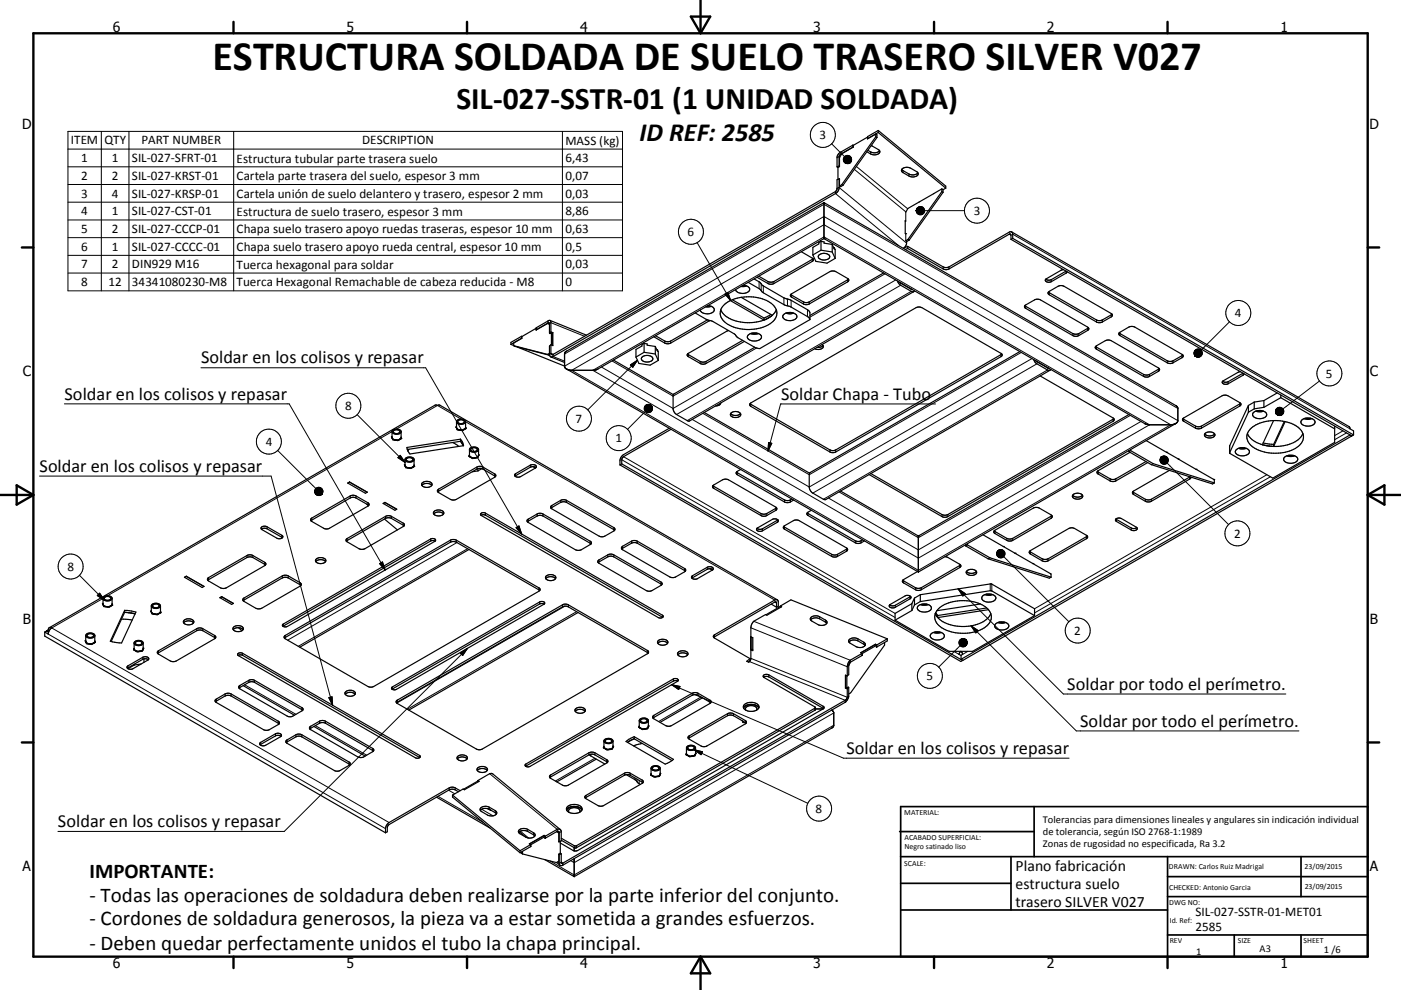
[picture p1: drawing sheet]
<svg xmlns="http://www.w3.org/2000/svg" width="420mm" height="297mm" viewBox="0 0 420 297" stroke-linecap="round" stroke-linejoin="round" font-family="sans-serif">
<defs><g id="words">
<text font-size="12.6" x="63.8" y="20.9">ESTRUCTURA SOLDADA DE SUELO TRASERO SILVER V027</text>
<text font-size="9.4" x="136.8" y="32.7">SIL-027-SSTR-01 (1 UNIDAD SOLDADA)</text>
<text font-size="7.9" x="191.7" y="42.2">ID REF: 2585</text>
<g font-size="6.3">
<text x="26.8" y="263.3">IMPORTANTE:</text>
<text x="26.8" y="270.5">- Todas las operaciones de soldadura deben realizarse por la parte inferior del conjunto.</text>
<text x="26.8" y="277.6">- Cordones de soldadura generosos, la pieza va a estar sometida a grandes esfuerzos.</text>
<text x="26.8" y="284.9">- Deben quedar perfectamente unidos el tubo la chapa principal.</text>
</g>
<g font-size="5.5">
<text x="60.3" y="109.1">Soldar en los colisos y repasar</text>
<text x="19.3" y="119.9">Soldar en los colisos y repasar</text>
<text x="234.2" y="119.9">Soldar Chapa - Tubo</text>
<text x="11.9" y="141.6">Soldar en los colisos y repasar</text>
<text x="320" y="206.9">Soldar por todo el perímetro.</text>
<text x="323.8" y="218">Soldar por todo el perímetro.</text>
<text x="253.7" y="226.1">Soldar en los colisos y repasar</text>
<text x="17.4" y="248.2">Soldar en los colisos y repasar</text>
</g>
<g font-size="4.7">
<text x="304.5" y="261.2">Plano fabricación</text>
<text x="304.5" y="266.6">estructura suelo</text>
<text x="304.5" y="272">trasero SILVER V027</text>
</g>
<g font-size="4.2">
<text x="33.9" y="9.6">6</text>
<text x="103.9" y="9.6">5</text>
<text x="173.9" y="9.6">4</text>
<text x="243.8" y="9.6">3</text>
<text x="313.9" y="9.6">2</text>
<text x="383.9" y="9.6">1</text>
<text x="6.7" y="38.7">D</text>
<text x="410.5" y="38.7">D</text>
<text x="6.9" y="112.9">C</text>
<text x="410.7" y="112.9">C</text>
<text x="6.9" y="187.1">B</text>
<text x="410.7" y="187.1">B</text>
<text x="6.8" y="261.4">A</text>
<text x="410.7" y="261.4">A</text>
<text x="33.9" y="290.4">6</text>
<text x="103.9" y="290.4">5</text>
<text x="173.9" y="290.4">4</text>
<text x="243.8" y="290.4">3</text>
<text x="313.9" y="290.4">2</text>
<text x="383.9" y="290.4">1</text>
</g>
<g font-size="3.9">
<text x="245.7" y="41.7">3</text>
<text x="21.3" y="43.3">ITEM</text>
<text x="31.3" y="43.3">QTY</text>
<text x="42.4" y="43.3">PART NUMBER</text>
<text x="108.6" y="43.3">DESCRIPTION</text>
<text x="169.5" y="43.4">MASS (kg)</text>
<text x="24.4" y="48.7">1</text>
<text x="33.5" y="48.7">1</text>
<text x="39.5" y="48.7">SIL-027-SFRT-01</text>
<text x="71" y="48.8">Estructura tubular parte trasera suelo</text>
<text x="169.5" y="48.7">6,43</text>
<text x="24.4" y="54">2</text>
<text x="24.4" y="59.3">3</text>
<text x="33.5" y="54">2</text>
<text x="33.5" y="59.3">4</text>
<text x="39.5" y="54">SIL-027-KRST-01</text>
<text x="39.5" y="59.3">SIL-027-KRSP-01</text>
<text x="71" y="54">Cartela parte trasera del suelo, espesor 3 mm</text>
<text x="71" y="59.4">Cartela unión de suelo delantero y trasero, espesor 2 mm</text>
<text x="169.5" y="54">0,07</text>
<text x="169.5" y="59.3">0,03</text>
<text x="24.4" y="64.6">4</text>
<text x="33.5" y="64.6">1</text>
<text x="39.5" y="64.6">SIL-027-CST-01</text>
<text x="71" y="64.7">Estructura de suelo trasero, espesor 3 mm</text>
<text x="169.5" y="64.6">8,86</text>
<text x="291.9" y="64.4">3</text>
<text x="24.4" y="69.9">5</text>
<text x="33.5" y="69.9">2</text>
<text x="39.5" y="69.9">SIL-027-CCCP-01</text>
<text x="71" y="70">Chapa suelo trasero apoyo ruedas traseras, espesor 10 mm</text>
<text x="169.5" y="69.9">0,63</text>
<text x="206.2" y="70.8">6</text>
<text x="24.4" y="75.3">6</text>
<text x="33.5" y="75.2">1</text>
<text x="39.5" y="75.3">SIL-027-CCCC-01</text>
<text x="71" y="75.4">Chapa suelo trasero apoyo rueda central, espesor 10 mm</text>
<text x="169.5" y="75.3">0,5</text>
<text x="24.4" y="80.5">7</text>
<text x="33.5" y="80.5">2</text>
<text x="39.5" y="80.5">DIN929 M16</text>
<text x="71" y="80.6">Tuerca hexagonal para soldar</text>
<text x="169.5" y="80.5">0,03</text>
<text x="24.4" y="85.9">8</text>
<text x="32.5" y="85.9">12</text>
<text x="39.5" y="85.9">34341080230-M8</text>
<text x="71" y="85.9">Tuerca Hexagonal Remachable de cabeza reducida - M8</text>
<text x="169.5" y="85.9">0</text>
<text x="370.2" y="95.2">4</text>
<text x="397.5" y="113.3">5</text>
<text x="103.5" y="123">8</text>
<text x="172.6" y="126.8">7</text>
<text x="79.7" y="133.8">4</text>
<text x="184.5" y="132.7">1</text>
<text x="370" y="161.3">2</text>
<text x="20.2" y="171.2">8</text>
<text x="322.1" y="190.4">2</text>
<text x="277.8" y="204">5</text>
<text x="244.5" y="243.8">8</text>
<text x="358.4" y="274.9">SIL-027-SSTR-01-MET01</text>
<text x="358.4" y="279.4">2585</text>
</g>
<g font-size="3.1">
<text x="312.7" y="246.8">Tolerancias para dimensiones lineales y angulares sin indicación individual</text>
<text x="312.7" y="250.4">de tolerancia, según ISO 2768-1:1989</text>
<text x="312.7" y="254">Zonas de rugosidad no especificada, Ra 3.2</text>
<text x="358.6" y="286.5">1</text>
<text x="377.6" y="285.6">A3</text>
<text x="396.9" y="285.9">1 /6</text>
</g>
<g font-size="2.4">
<text x="271.1" y="244.4">MATERIAL:</text>
<text x="271.2" y="252">ACABADO SUPERFICIAL:</text>
<text x="271.2" y="254.7">Negro satinado liso</text>
<text x="271.1" y="259.7">SCALE:</text>
<text x="350.4" y="260.8">DRAWN: Carlos Ruiz Madrigal</text>
<text x="391.1" y="260.6">23/09/2015</text>
<text x="350.5" y="267">CHECKED: Antonio Garcia</text>
<text x="391.2" y="266.7">23/09/2015</text>
<text x="350.5" y="271.4">DWG NO:</text>
<text x="350.7" y="276.9">Id. Ref:</text>
<text x="350.7" y="282.8">REV</text>
<text x="371.1" y="282.9">SIZE</text>
<text x="390.8" y="283">SHEET</text>
</g>
</g></defs>
<g fill="none" stroke="#000" stroke-width=".3">
<path d="M20.4 39.4h166.2v47.9h-166.2zM30.4 39.4v47.9M38.7 39.4v47.9M70.1 39.4v47.9M168.6 39.4v47.9M20.4 44.7h166.2M20.4 50h166.2M20.4 55.4h166.2M249.3 43.1l3.9 3.9M250.5 58.1l18.9 15.6M251.6 56.2l20.2 16.7M251.7 47.2l-.1-.2-.6 .3"/>
<path d="M252.2 46.2l.1 .1M256.1 50.8l15.5 12.8M256.7 49.9l15.4 12.7M261 45.6v.6M270.7 51.2v.6M272.5 52.2v.6M20.4 60.7h166.2M20.4 66h166.2M20.4 71.3h166.2M20.4 76.6h166.2M209 72.8l10 17.3M243.5 77.8v.6"/>
<path d="M271.6 63.7l-.1 2.6M271.6 70.2v2l.2 .2M277.2 63.2h12M302.6 70.3l.5 .3M303.6 70.3l101.1 58.4M20.4 81.9h166.2M164.3 96.9l.4 .2M164.7 97.2l.5-.4 10.1 4.1M212.6 96.1v.2M217.4 88.2l.8-.5 .8 2.4zM227.6 84.5v2.1M228.2 85.2v2"/>
<path d="M228.8 85.8v2M230.2 84.5v.6M232 84.5v.6M235 89.4v2M236.1 89.7v2M237.2 90.1v2M237.3 88.6v.6M240.9 90.6v.6M242.1 92.9v2.1M242.6 90.6v.6M254.1 84v.6M265.4 82.1l-22.6 13.1"/>
<path d="M268.5 84l-66.7 38.5-21.5-12.4M270 85.6l-67.2 38.8M270.1 84.9l-.1 .1M273.2 87.4l-67.2 38.8M273.3 86.7l-.1 .1M282.8 80.1v.6M284.5 80.1v.6M307.5 91.9v.6M314.6 87.8v.6M315.2 83.9v.6M319.6 81.3v.6M326.1 98.5v.6"/>
<path d="M328.7 96v.6M330.5 96v.6M333.2 94.5v.6M368.6 96.6l-8.5 8.4M60.3 110.3h67.3l28.8 49.9M165.2 106l.7 .3M165.6 100v3.6M165.8 107l3.5 1.3M169.3 109.9l77.7-45 106.1 61.3M169.3 106.2l77.7-44.9 106.1 61.2M171.4 111.1l75.6-43.7 104 60-75.7 43.7zM177.7 111.1l69.3-40 97.6 56.3-69.3 40z"/>
<path d="M189 109.5l2.1-1.4-1.4 2.1zM191.1 108.1l-14.9 14.9M199.3 102.3v.6M201.1 102.3v.6M206.4 106.4v.6M209.9 108.4v.6M211.7 108.4v.6M226.8 104.4l-25 14.5-18.3-10.6M300.1 106.4v.6M306.2 105.7l-63.6 36.7-31.9-18.4M309.4 107.6l-66.8 38.5-35.1-20.3M310.9 109.2l-67.2 38.7"/>
<path d="M310.9 108.5h.1M314 111l-67.1 38.8M314.2 110.3l-.2 .1M321.6 100.1v.6M323.4 100.1v.6M328.7 104.1v.7M335.8 100.1v.6M342.9 112.3v.6M344.6 112.3v.6M347.3 110.8v.6M349.9 108.2v.6M351.7 108.2v.6"/>
<path d="M354.4 106.7v.6M368.2 114.5v.6M372.7 112v.6M395.6 114.3l-11 8.4M19.3 121.2h67.4l28.8 49.8M83.2 135.1l11.5 11.4M107.1 124.4l14.3 14.3M117.5 129.5l-85.2 49.2M119.3 137.3l.7-.7 1.4 2.1zM138.2 125.7l-7.1-4.1-12.2 7.1M139.6 126.5l92.7 53.5M159 139.6v.6"/>
<path d="M186.4 137.9l82 47.4M186.9 137l81.5 47M193.5 123.4l-5.4 5.4M225.1 121.3v.6M230.4 132.7l1 .3-1.2 2.3zM248.8 135v.6M250.6 135v.6M280.5 121.2h-46.5l-3.8 14.1M333.7 125.8v.6M338.9 124.6l-63.6 36.7-23.7-13.7M342.1 126.4l-66.8 38.6-26.9-15.6M349.9 138.9l18.4 18.5"/>
<path d="M354.9 125.8v.6M358.4 127.8v.7M360.2 127.8v.7M368.7 133.7v2.1M371.7 121.2v.6M402.6 129.3l-2.5 1.4M403.7 129.9l-3.6 2M11.8 142.8h69.5l18.4 68.8M80.1 158v.7M93.5 155.4v.6M105 148.8v.6M106.7 148.8v.6"/>
<path d="M110.3 150.8v.6M115.6 154.9v.6M117.4 154.9v.6M120.9 157v.6M131.5 146.7v.7M143 140.1v.6M144.8 140.1v.6M145.6 154v.6M148.3 142.2v.6M154.6 142.1v.6M154.7 158.3l.9-.5 .8 2.4zM158.4 155.7v.6"/>
<path d="M161 154.2v.6M162.8 154.2v.6M165.4 151.6v.7M168.1 150.1v.6M169.9 150.1v.6M184 158.3v.6M214 145.9v.6M221 141.8v.6M228.1 154.1v.6M228.6 158.6v.6M229.9 154.1v.6M232.6 152.5v.6"/>
<path d="M233 156.1v.6M235.2 150v.6M235.2 158.1v.7M237 150v.6M242.3 154.1v.6M282.4 154.4v.6M284.2 154.4v.6M298.3 159.5v.6M315.1 154.9v.6M329.3 141.6v.6M332.8 143.6v.7M334.5 143.6v.7"/>
<path d="M334.7 155.8v.6M339.1 158.4v.6M339.9 147.7v.6M343.4 149.8v.6M345.2 149.8v.6M356.6 143.1v.6M379.8 142.4l-69.6 40.2M380.9 143l-70.7 40.9M23.8 172.6l7.5 7.5M29.9 178l1.4 2.1-2.1-1.4zM30.9 179.5l-15.4 8.9 101.1 58.4M62.5 173.3v.6"/>
<path d="M73.2 179.4v.6M74 166.7v.6M75.8 166.7v.6M79.4 168.7v.6M84.5 160.6v.6M84.6 172.8v.6M86.4 172.8v.6M89.9 174.8v.6M104.1 161.5v.7M113.8 169.1l.9-.5 .8 2.4zM129.1 161.7v.6M135 162.1v.6"/>
<path d="M136.8 162.1v.6M137 162.8l-50.8 29.3M140.2 164.6l-50.8 29.3M161.6 176.4v.6M176.9 162.4v.6M179.6 168v.6M182.2 166.5v.6M184 166.5v.6M186.7 163.9v.6M189.3 162.4v.6M191.1 162.4v.6M198.2 174.6v.6"/>
<path d="M205.2 170.5v.7M207.6 172.7v.6M212 170.2v.6M249.3 166.3v.6M251.1 166.3v.6M253.8 164.8v.6M256.4 162.2v.6M258.2 162.2v.6M270.9 174.3v.6M272.8 179.1v.6M274.4 176.3v.6M276.2 176.3v.6"/>
<path d="M287.2 176.7l31.6 31.5h66.7M287.2 176.7l2.2 1.4-.7 .7zM287.7 169.7v.6M296.9 175.2v2M297.4 175.2v2.1M300.9 167l19.6 19.5M301.9 161.5v.6M303.6 161.5v.6M308.9 165.6v.6M312.5 167.6v.7M314.2 167.6v.7M325.7 161v.6"/>
<path d="M14.5 190.2l101.1 58.4M38.4 199.8v.6M42.8 197.2v.6M47.5 195.2v.6M59 188.6v.6M60.8 188.6v.6M64.3 190.6v.6M72.7 196v.6M84.9 187.2v.6M85.5 190.6v.6M138 195.9l2.1-1.4-1.4 2.2zM140.1 194.5l-54.9 54.9h-67.8"/>
<path d="M161.8 180.6v.6M168.6 181.5v.6M169.3 181.9l-50.3 29M170.4 181.5v.6M172.9 183.5l-50.8 29.3M194.1 195.1v.6M198.6 184.6v.6M214.2 190.4v.6M224.7 198.5l28.7 11.6M225.1 197.5l28.9 11.7M225.1 188.3l28.9 11.7 .5-.3M226 186.4l28.9 11.7"/>
<path d="M232.3 180.6l.5 .3M245.7 185v.6M247.5 186v.6M257.2 191.6v.7M259 192.7v.6M268.4 181.6v.6M285.9 195.4l1.6 .9M287.8 193.7l-6.4 6.4M290.2 195.4l-1.6 .9M291.1 187.8l31.6 31.5h66.7M291.1 187.8l2.2 1.4-.7 .7zM64.8 209.7v.6"/>
<path d="M67.5 208.2v.6M69.3 208.2v.6M71.9 205.6v.7M73.3 205.4l15.4 8.9M74.6 204.1v.6M76.3 204.1v.6M83.4 216.4v.6M90.5 212.3v.6M93.1 217.9v.6M94.5 217.7l15.4 8.9M95.8 216.4v.6M97.6 216.4v.6"/>
<path d="M98.6 209.3l1-.2 .1 2.5zM117.6 206.1v.6M119.1 210v.7M196 214.6v.6M201.4 205.4l51.5 22.1h67.6M201.4 205.4l2.5 .6-.4 .9zM201.9 203.7v.6M207.5 208v.6M209.3 208v.6M210.2 209.1l-12.7 7.4M212.8 210v.7M218.1 214.1v.6"/>
<path d="M219.9 214.1v.6M223.4 216.2v.6M230.5 202.5v.6M244.3 212.5v.6M246.8 211.9v.6M250 217.6l-77.9 44.9-7.2-4.2M250 213.9l-77.9 44.9-1-.6M253.6 202.6v3.6M78.2 222.7v.6M82.6 220.1v.7M86.1 222v.6M88.7 220.4v.7"/>
<path d="M90.5 220.4v.7M104.6 228.6v.6M111.7 224.5v.6M125.8 226.6v.6M131.3 238.9l13.5 7.8M134.5 237.1l1.9 1.1M134.7 236.4v.6M136.5 236.4v.6M146.8 232.1l20.2 16.7M157.7 229.2v.6M165.1 232.5v.6M175.7 238.6v.6"/>
<path d="M176.6 225.8v.7M177.1 226.3v.5M178.4 227.5l-11.9 6.8M178.4 225.8v.7M181.9 227.9v.6M182 228.6v.2M187.2 232v.6M189 232v.6M190.4 233.4v.5M191 233.8v.7M191.6 234.1v1.1M192.5 234v.6"/>
<path d="M206.7 220.8v.6M208.1 224.9l34.1 16.1M208.1 224.9l2.5 .6-.4 .9zM144.4 242.8l3.4 2M146.7 242.2v.6M148.5 243.2v.6M156 249.4l2.5 2M158.2 248.8v.6M160 249.8v.7M167.2 258.6l.5 .4M167.2 249.4l.5 .4 .6-.3M168.3 258.6l.4 .4"/>
<path d="M172.1 253.7v.6M172.9 253.7v.6"/>
<circle cx="246.7" cy="40.5" r="3.8"/>
<circle cx="207.2" cy="69.5" r="3.8"/>
<circle cx="292.9" cy="63.2" r="3.7"/>
<circle cx="371.3" cy="93.9" r="3.7"/>
<circle cx="398.6" cy="112" r="3.7"/>
<circle cx="80.6" cy="132.5" r="3.8"/>
<circle cx="104.4" cy="121.7" r="3.8"/>
<circle cx="173.6" cy="125.6" r="3.7"/>
<circle cx="185.5" cy="131.4" r="3.8"/>
<circle cx="21.2" cy="170" r="3.7"/>
<circle cx="371" cy="160" r="3.8"/>
<circle cx="323.1" cy="189.2" r="3.7"/>
<circle cx="278.8" cy="202.8" r="3.8"/>
<circle cx="245.6" cy="242.6" r="3.8"/>
</g>
<g fill="none" stroke="#000" stroke-width=".36">
<path d="M263.3 39.1l-3.2 1.9v.6M263.3 39.8l-3.2 1.8M263.3 39.1v.7M263.3 39.1l20.2 16.7v.6M263.3 39.8l20.2 16.6M250.5 57.5v.6M250.5 57.5l-84.7 48.8M250.5 58.1l-84.7 48.9M251 50l.2 .3M251.6 56.2l-.6 .3M251.6 53.7l-.1 3.1-.4 .8-.6 .5M251.6 53.7l-.6 .2v2.7l-.5 .9"/>
<path d="M251.6 53.7l.1 .1M251.6 49.8l.1 .1M251.6 49.8l-.6 .2M251.6 53.7l.1 2.1M252.2 46.2l-.5 .3-.1 .5v2.8M252.2 45.6a2.03 2.03 0 0 0-1.2 1.7v2.7M252.2 45.6v.6M252.4 46.1l-.7 1.2v2.7l-.5 .2v3.6M252.4 55.4l.3 .2M252.4 55.4l-.7 .4M252.7 55.6l-.7 .4-.3-.2M255.7 43.5l.1 .7"/>
<path d="M255.7 43.5l.1 .1M255.7 43.5l-3.5 2.1M255.8 43.6v.5l-3.6 2.1M260.1 41.2l-4.3 2.4M260.1 41.2h.1M260.1 41.6h.1M260.2 45.1l.8 .5a2.24 2.24 0 0 0 2.7-.4M261.2 43.7l2.1 1.2a.77 .77 0 0 1 .5 .8 .77 .77 0 0 1-.8 .6l-1.5 .1-1.6-.9M262.6 40.2l-2.5 1.5v-.5M262.6 41l.3 .3M262.6 41l-10.2 14.4M262.6 40.2l.3 .2v.9"/>
<path d="M262.6 40.2v.8M262.9 41.3l-10.2 14.3M270.4 50.8l2.1 1.4a2.22 2.22 0 0 0 2.7-.4M270.5 50.7a2.38 2.38 0 0 1 2.5-.2l1.8 1a.84 .84 0 0 1 .4 1.1 .84 .84 0 0 1-1 .4l-1.5-.1-2-1.1-.4-.6zM280 58.1l-7.8 4.4-.6 1.2M282.4 57.5l.3 .2M282.4 57.5l-10.2 14.3M282.4 56.7l.3 .2v.8M282.4 56.7v.8M282.4 56.7l-2.5 1.4M282.7 57.7l-10.1 14.3M283.5 56.4l-.8 .5"/>
<path d="M240.2 75.5l3.3 1.9a.53 .53 0 0 1 .4 .5 .53 .53 0 0 1-.4 .5l-11.7 6.8h-1.3l-3.5-2M243.7 76.5l.9 1.9 3.4 .5 2.4-1.4M243.8 77.6l-12.2 7-1.4-.1-2.7-1.6M245.6 76.5a2.15 2.15 0 0 1 3.2 .5 1.98 1.98 0 0 1-3.5 0zM246.1 72.4l1 .2v.4l2.4 .3M246.1 72.4l-.6 .4v.4l-1.8 1v2.3M246.1 72.4v2.7M246.1 75.1l3.4 .5M246.1 75.1l-2.4 1.4M247 60.8v10.8M247 60.8l105.5 60.9 .6 .8v3.7l-.6 .9M247 71.6l96.1 55.5 1.5 .3h6.4l1.5-.3"/>
<path d="M247 60.8l-77.3 44.7-.4 .7v3.7a1.76 1.76 0 0 0 2.1 1.2h6.3l1.5-.4 67.8-39.1M249.5 73.3l.6 1.4v-.4M249.5 73.3v2.3M249.5 75.6l.9 1.9M250.1 74.3v.2M250.1 74.3l.3 .6v2.6M271.5 70.1h.1M271.5 66.3l-.1 .2M271.6 66.3l-.2-.1 .2 4M272.1 74.6l-.7 .2M272.1 73.9v.7M272.1 73.9l-1.1 .5"/>
<path d="M272.2 71.8l.4 .2M272.2 71.8l-.6 .4M272.6 72l-.8 .4a2.11 2.11 0 0 1-1 2.1M303.1 71.8v-1.4l-.4-.2-18.2 10.5-.9 .2-.8-.2-10.7-6.1M303.1 71.8l102.2 59 .5-.3M303.3 69.6l101.2 58.4 .2 .7 1.1 .6v1.2M303.3 69.6l.3 .4v1.5M303.3 69.6h-.7l-18.7 10.7-1.1-.2-10.7-6.2M303.6 71.5l-.5 .3M303.6 71.5l102.2 59M160.7 98.5l-4.2 2.5M160.7 98.5h.1"/>
<path d="M160.8 98.9v.1M164.3 96.3l-3.5 2v.6M164.3 96.9l.4 .1v2.9M164.3 96.3l.6-.2 .3 .5v3M164.3 96.9l-3.5 2M164.3 96.3v.6M164.7 99.9l.3 .1M164.7 97.4l-.5-.4-3.5 2v-.5M164.9 96.1l10.9 4.5M165.2 99.6l.6 .2M165.2 99.6l-.5 .3M165.3 99.8l-.4 .2"/>
<path d="M165.3 99.8l.3 .2M165.3 99.8v3.7M165.8 99.8l-.3 .2M165.8 99.8v3.9l-.6-.3M208.4 93.9l3.5 2 1.9 .6 6.4 3.7 1.1 1.1 4.9 2.8 1.6 .5 15-8.7M212.1 96l-11.2 6.4h-1.4l-2.9-1.7M212.2 91.7l1 .2M212.7 91.8l-.8 .1M212.8 96.1l-11.9 6.9h-1.4l-3.5-2M213.2 91.9l-1.6 .2M213.2 91.9a1.05 1.05 0 0 1 1 1.1 1.05 1.05 0 0 1-1.1 1 2.52 2.52 0 0 1-3.2-1M216.1 92.9a7.7 7.7 0 0 0 6.6 3.8 13.6 13.6 0 0 0 7.2-1"/>
<path d="M216.9 91.6a12.3 12.3 0 0 1 14.7-.2 3.4 3.4 0 0 1-.7 5.7 12.4 12.4 0 0 1-13.9-.8 3.2 3.2 0 0 1-.1-4.7zM218.4 99.2l-12.3 7M219 90.2l10.1 5.8M219.6 89.9l9.5 5.5M222.2 89.2l9.3 5.4-1.3 .9M222.8 85.6l1 .2M223.4 85.7l-.9 .1M223.8 85.8a1.05 1.05 0 0 1 1 1.1 1.05 1.05 0 0 1-1.1 1 2.51 2.51 0 0 1-3.2-1M223.8 85.8l-1.6 .2M224.3 84.7l3.5 2 1 1.1 6.5 3.7 1.9 .6 5.1 3 .5 .8M226.1 83.7l1.7 1 .8 1 6.4 3.7 2.2 .7 5.1 3 .5 .8v2M226.9 99.9l-1.5 .1"/>
<path d="M229.1 95.4v.6M231.1 94.3l-2 1.1M232.7 92.9a5.7 5.7 0 0 1-3.6 3.1M234.9 94.4a2.81 2.81 0 0 1 4 .3 1.84 1.84 0 0 1-2.6 1.5 1.29 1.29 0 0 1-1.4-1.8zM235.6 94l1 .2 1.4-.2M237.2 88.2l12-6.9 1.4 .2 3.5 2a.54 .54 0 0 1 .4 .6 .54 .54 0 0 1-.4 .5l-11.9 6.7h-1.2l-3.7-2.1-.3-.4zM237.5 93.8h-1.5M254.4 83.7l-12.2 7-1.3-.1-3.8-2.3M264.9 81.9l-22.1 12.7M269.1 84.3l.9 1.3 3.4 1.9h.5l.3-.2M269.7 84.7l3.8 2.2M274 87.5l-67.4 38.8-3.8-1.9-.7-.8-.3-.8 .1-4.4"/>
<path d="M307.3 91.7l14.8 8.5 1.3-.1 2.9-1.8M307.3 91.6l3-1.7h1.4l14.4 8.2a.53 .53 0 0 1 .3 .5 .53 .53 0 0 1-.3 .5l-3.1 1.7-1.4-.1-14.3-8.3-.2-.4zM314.3 87.7l2.9-1.8 1.4-.2 14.6 8.4a.54 .54 0 0 1 .3 .5 .54 .54 0 0 1-.3 .5l-2.9 1.6h-1.4l-14.3-8.3-.4-.3zM314.3 87.6l14.6 8.5h1.4l3.1-1.8M318.8 80.9l-.7 .2-4.4 2.5a.61 .61 0 0 0-.2 .9 .61 .61 0 0 0 .8 .2l.9-.2 4.5-2.6 .2-.4M319.6 81.3l-4.4 2.6-.7 .2-1-.3M335.5 99.9l2.9-1.8 .9-.2 .7 .1 14.4 8.3a.54 .54 0 0 1 .3 .5 .54 .54 0 0 1-.3 .5l-2.7 1.5a1.8 1.8 0 0 1-1.8 0l-14.1-8.1-.3-.2zM335.5 99.9l14.6 8.4h1.4l3.1-1.8M153.2 103.3l.8 .4M154 103.7l10.2 2.6M154 103.7l10.5 2.8M154 102.9v.8"/>
<path d="M155.1 104.1l14.2 5.7M156.4 100.9v.6M156.4 100.9l.1 .1M156.4 100.9l-3.2 1.8v.6M156.5 101v.5l-3.3 1.8M164.2 106.3l.3 .2M164.7 106.4a.68 .68 0 0 0 .4 .6 .68 .68 0 0 0 .7 0M164.7 106l-.5 .3M164.8 106.4l-.3 .1M165.2 106l-.5 .4M165.2 106a.42 .42 0 0 0 .6 .3M165.2 107.1l4.1 1.6"/>
<path d="M165.2 103.4l-.5 .4v2.6M165.2 103.4v2.6M165.8 106.3v.7M169.9 110.7l105.4 60.9M183.9 108l18 10.4M190.7 107.1l.9 1.9 3.3 .6 2.5-1.5M192.4 107.2a2.22 2.22 0 0 1 3.3 .3 1.85 1.85 0 0 1-2.8 .9l-.6-.6zM193.1 103l.9 .2v.4l2.5 .3M193.1 103l-.7 .4v.4l-1.7 1v2.3M193.1 103v2.7M193.1 105.7l3.4 .5M193.1 105.7l-2.4 1.4"/>
<path d="M196.5 103.9l.6 1.4v-.3M196.5 103.9v2.3M196.5 106.2l.9 1.9M197.1 105l-.1 .2M197.1 105l.3 .5v2.6M222.7 102.1l-11.2 6.4h-1.4l-4-2.3M223.2 102.4l-11.5 6.6a1.76 1.76 0 0 1-1.8 0l-3.7-2.1-.1-.7M224.3 100.6a2.66 2.66 0 0 1 4 .4 2.49 2.49 0 0 1-3.7 .9l-.6-.7zM225 100.1l1 .2 1.4-.2M226.3 104.2l-24.4 14.2M246.5 103.4l.3 .3M246.8 103.6a1.94 1.94 0 0 1-1.8 .6"/>
<path d="M246.8 103.7a1.33 1.33 0 0 1-2 1.1l-.5-.2M300.3 106.2l-50.4 29-1.1-.2-23.9-13.9M300.4 106.2v.4l-.3 .4-50.2 28.8-.9-.1-23.9-13.8-.3-.4 .1-.4M300.4 106.2l-24-13.9-1.1-.2-50.4 29M305.7 105.5l-62.8 36.2-.3 .7v3.7a2.42 2.42 0 0 0 1.1 1.8l3.2 1.9h.7l67.2-38.7M309.9 107.9l.8 1.1 3.3 2 .8 .1M310.6 108.3l3.8 2.1M311.8 112.8l21.9 12.6a.54 .54 0 0 1 .3 .5 .54 .54 0 0 1-.3 .5l-49.5 28.6a1.85 1.85 0 0 1-1.8 0l-21.8-12.6M315 110.8l-.2 .3M328.5 104l2.9-1.8 1.3-.1 14.6 8.3a.55 .55 0 0 1 .4 .5 .55 .55 0 0 1-.4 .5l-3.1 1.7-1.3-.2-14.2-8.1-.3-.4zM328.5 103.9l14.8 8.6 1.3-.2 2.9-1.7M371.9 111.5l-.7 .2-4.6 2.7"/>
<path d="M372.7 112l-4.5 2.5a1.55 1.55 0 0 1-1.6-.1M373 112.1l-.3 .5-4.5 2.5a1.04 1.04 0 0 1-1 .2 1.04 1.04 0 0 1-.7-.8l.1-.1M382.9 117.9l-4 2.3M384 119.3l16.1 9.4M384 119.3l-5.1 2.9M384 118.5v.8M117.5 131.2v.1M117.5 131.3h.1M117.5 131l-.1 .1 .4 .9 1.5 .2 1.1-.6-.1-.3M117.5 129.5l.1 1.8M117.5 131l-.1 .2M117.6 131.3v.1"/>
<path d="M117.6 131.4l.1 .2M117.6 131.4v.2M117.6 131.6l.1 .2M117.7 131.6l.8 .4M118.1 129.1a.98 .98 0 0 1 1.1-.2 .98 .98 0 0 1 .6 .8 1.14 1.14 0 0 1-1.9-.3zM118.5 132h.3M118.5 132h-.4M118.8 132l.2 .1M119.9 131.8l-1.1 .2M119.9 131.8l-.4 .3M120.2 131.7l-.3 .1M120.3 129.5a1.58 1.58 0 0 1-2.8 0 1.67 1.67 0 0 1 2.8-.1v1.8l-.4 .6"/>
<path d="M120.3 131.1l.1 .5M121.3 139.6h.1M121.4 139.6v.1M121.4 139.3l-.2 .1 .5 .9 1.5 .2 1.1-.6-.1-.2M121.4 139.7l.1 .1M121.4 137.9v1.8M121.4 139.4l-.1 .2M121.5 139.8l.9 .5M121.5 139.8l.1 .4M121.9 137.6a1.13 1.13 0 0 1 1.9 .4 1.1 1.1 0 0 1-1.1 .5 1.1 1.1 0 0 1-.9-.7zM122 134.2l16.1-2.4 .5 .7 .4 1.2-16.1 2.5-.5-.7zM122.6 134.8l-.3 .5"/>
<path d="M124.1 137.9a1.56 1.56 0 0 1-2.7-.1 1.67 1.67 0 0 1 2.7 0v1.8l-.3 .5M124.1 139.5l.2 .4M135.7 132.7l1.9 1.2M136.8 128.2v.1M136.8 128.3h.1M136.9 128l-.2 .1 .4 .9 1.5 .2 1.2-.6-.2-.3M136.9 128.3v.1M136.9 128l-.2 .2M136.9 128.4l.1 .4M136.9 128.4l1 .6M137.4 126.2a1.07 1.07 0 0 1 1.8 .5 1.12 1.12 0 0 1-2-.3zM137.9 129h-.5"/>
<path d="M137.9 129l.4 .1M138.1 132.4l-16 2.5M138.1 131.8v.6M138.1 132.4l.7 1.3M139.2 128.8l-.4 .3M139.2 128.8l-1.3 .2M139.4 128.7l-.2 .1M139.5 128.7h-.1M139.6 126.6a1.56 1.56 0 0 0-2.7-.1v1.8M139.6 126.6a1.63 1.63 0 0 1-2.7 .1M139.6 126.5v1.7l-.2 .5M139.6 128.1v.2"/>
<path d="M139.6 128.3l.1 .3M140.7 136.7l-.1 .2M140.8 134.9a1.58 1.58 0 0 0 2.7 0 1.63 1.63 0 0 0-2.7-.1v1.8l.3 .5M140.8 136.5l-.2 .4M140.8 137.1h.3M141.1 137.1l.4 .3M141.3 134.6a1 1 0 0 1 1-.3 1 1 0 0 1 .7 .8 1.18 1.18 0 0 1-1.9-.3zM142.9 137.4l-.9 .1M143.4 136.8a1.81 1.81 0 0 1-2.3 .3M143.4 136.8l-.1 .4M143.5 136.4l.1 .1-.4 .8-1.5 .3-1.1-.7M143.5 136.4l.1 .2"/>
<path d="M143.5 134.9l-.1 1.9M143.5 136.6h.1M143.5 136.6l-.1 .2M159.8 140l.7 .4M185.9 139.5l102.2 59 .5-.3M186.4 139.2l-.5 .3M186.4 139.2l102.2 59M200.6 128.5l-13.7 7.9-1 1.3v1.8M201.2 128.8l-14.3 8.2-.5 .8v1.4M211.1 123.8l31.6 18.2M216.1 120.9a1.36 1.36 0 0 1-1.6 .9M219 124.1a2.13 2.13 0 0 0 3 0"/>
<path d="M219.2 123.9a1.95 1.95 0 0 1 2.9 .5 1.79 1.79 0 0 1-3.1 0zM333.9 125.6l-49.7 28.8a1.85 1.85 0 0 1-1.8 0l-21.3-12.3M338.4 135.2v.3M338.4 135.5l6.8 3.9M338.5 124.4l-63.2 36.4M338.8 135.7l-9.5 5.5a.53 .53 0 0 0-.4 .5 .53 .53 0 0 0 .4 .5l3.7 2.2h1.1l10-5.6M339 134.9v.3M339 135.2l6.7 3.9M339 135.2l-.6 .3M343.6 138.5l-9.1 5.1a1.8 1.8 0 0 1-1.7 0l-3.8-2.2M343.6 132.2l9.7 5.5M345.2 139.4l18.3 5.8 .6-.3"/>
<path d="M345.7 139.1l18.4 5.8M345.7 139.1l-.5 .3M352.5 127.1l-77.2 44.5M353.3 137.7l5.3 3.1M353.3 137.7v.1M354.7 125.5l11.9-6.9h1.4l3.7 2.2a.56 .56 0 0 1 .3 .5 .56 .56 0 0 1-.3 .5l-11.9 6.8-1.4-.1-3.5-2.1-.4-.4zM361.2 130.2a2.08 2.08 0 0 0 2.9 0M361.3 130a1.98 1.98 0 0 1 2.9 .5 1.82 1.82 0 0 1-3.1 0zM370.6 135a2.6 2.6 0 0 1 4 .5 2.43 2.43 0 0 1-3.5 1 .92 .92 0 0 1-.5-1.5zM371.3 134.5l1 .2 1.3-.2M371.8 134.4h1.4M371.9 121l-12.1 7-1.4-.2-3.8-2.2"/>
<path d="M374 130.1a8 8 0 0 0 7.3 3.8 10.4 10.4 0 0 0 8.9-3.1l.4-.7M374.3 121.6l-5.6 12.1-.1 2.1M374.3 123.7l-5.7 12.2 13 7.5 18.5-10.7v-4.9M374.3 121.6v2.1M375.2 128.4a12.5 12.5 0 0 1 14.3 .1 3.4 3.4 0 0 1-.7 5.7 12.5 12.5 0 0 1-13.9-.7 3.3 3.3 0 0 1 .3-5.1zM375.7 123.8a2.68 2.68 0 0 1 4.1 .5 2.48 2.48 0 0 1-3.8 .9l-.5-.8zM376 122.7l-1.7 1M376 120.6v2.1M376 120.6l-1.7 1M376.5 123.3l1 .2 1.3-.2M376.9 123.2h1.4M378.7 132.9l3.1 .4"/>
<path d="M378.9 122.2l-2.9 .5M378.9 120.2v2M378.9 120.2l-2.9 .4M381.8 126.2l-3.3 7.2 3.3 .5M381.8 133.3v.6M385 126.4l-3.2 6.9M385 137.2a2.67 2.67 0 0 1 4.1 .5 2.5 2.5 0 0 1-3.8 .9l-.4-.6zM385.3 126.5l-3.5 7.4M385.8 136.8l1 .2 1.4-.2M386.3 136.6h1.4M390.4 125.9a2.7 2.7 0 0 1 3.9 .7 2.5 2.5 0 0 1-3.8 .8 .84 .84 0 0 1-.1-1.5zM391 125.6l1 .2 1.3-.2"/>
<path d="M391.5 125.5l.9 .1 .5-.1M404.7 130.4v.1M404.7 130.5l.5 .3M404.7 130.5l-116.6 67.3M405.2 130.8l-116.5 67.3-.6-.3M405.2 130.8h.1M78.4 158.8a1.56 1.56 0 0 1 1.7-.1l4.6 2.6M78.4 158.1a1.59 1.59 0 0 1 1.7-.1l4.4 2.6a.61 .61 0 0 1 .2 .8 .61 .61 0 0 1-.8 .2l-.7-.1-4.6-2.6-.3-.4zM93.3 155.5l11.7-6.7a1.76 1.76 0 0 1 1.7 0l3.6 2a.54 .54 0 0 1 .4 .5 .54 .54 0 0 1-.4 .5l-11.5 6.7a1.77 1.77 0 0 1-1.8 0l-3.7-2.2-.2-.4zM104.3 144.9l.5-.3 5.3 3.1-.5 .3zM104.8 144.6l-.5 .4M109.9 151.2l.6 .5"/>
<path d="M110.5 151.6l-3.9-2.3h-1.4l-12 6.9M114.9 151l.5-.3 3.6 2.1-.6 .3zM115.2 155.7l4 3.3M115.4 150.7v.1M115.4 150.8l3.5 2M115.4 150.8l-.5 .3M121.1 157.8l-3.9-2.4h-1.4l-12 7M122.4 140.3l-.4 .1M122.4 140.3l.5 .2M123.8 140.1l-1.4 .2M123.8 140.1l-.4 .3M124.1 140l-.3 .1"/>
<path d="M126.5 145.6a2.16 2.16 0 0 1 3 0M126.7 144.8a1.97 1.97 0 0 1 2.9 .5 1.81 1.81 0 0 1-3.2 0zM130 154.2a2.08 2.08 0 0 1 3 0M130.1 153.5a1.91 1.91 0 0 1 3 .4 1.82 1.82 0 0 1-3.2 0zM131.2 147l12.2-7 1.4 .1 3.5 2.1a.54 .54 0 0 1 .4 .5 .54 .54 0 0 1-.4 .5l-11.9 6.8-1.4-.2-3.5-2-.4-.4zM143.3 141.3l-1.7 .2M143.3 140.6v.7M144.2 154.1l.5-.3 .7 .1 53.2 30.7a.46 .46 0 0 1 .2 .6 .46 .46 0 0 1-.6 .2l-.8-.1-53.1-30.6-.2-.3zM144.2 154.6l.6-.2 .8 .2 53.1 30.6M144.5 140.6l-1.2 .7M148.6 143l-3.8-2.3-1.4-.1-12.1 7M154.3 142.3l4.7-2.7a1.06 1.06 0 0 1 1.7 .6l-4.6 2.8a1.08 1.08 0 0 1-1.8-.7z"/>
<path d="M158.1 156l3.1-1.9 1.2-.1 14.5 8.4a.53 .53 0 0 1 .4 .5 .53 .53 0 0 1-.4 .5l-2.8 1.6-.7 .1-.9-.2-14.1-8.2-.4-.3zM158.1 156.5l3.1-1.8h1.4l14.6 8.5M160.7 140.3a1.56 1.56 0 0 0-1.7-.1l-4.6 2.7M165.2 151.9l3.1-1.9h1.4l14.3 8.3a.56 .56 0 0 1 .4 .5 .56 .56 0 0 1-.4 .5l-2.8 1.6h-1.4l-14.4-8.2-.3-.4zM165.2 152.5l2.9-1.8 .6-.2 1 .2 14.6 8.4M213.7 145.7l2.9-1.8 1.4-.1 14.6 8.3a.54 .54 0 0 1 .3 .5 .54 .54 0 0 1-.3 .5l-2.9 1.7h-1.4l-14.3-8.3-.4-.4zM213.7 145.7l14.6 8.5h1.4l3.1-1.9M220.8 141.6l14.6 8.5a2.13 2.13 0 0 0 2-.4M222 140.8l-1 .6a.54 .54 0 0 0-.3 .5 .54 .54 0 0 0 .3 .5l14.2 8.2 1.4 .2 1.3-.8M227 158.5l4.5-2.7a1.05 1.05 0 0 1 1.8 .7l-4.7 2.7a1.03 1.03 0 0 1-1.1 .3 1.03 1.03 0 0 1-.6-.9zM233.2 156l-4.6 2.6a1.56 1.56 0 0 1-1.7-.1M234.9 158l2.9-1.8a1.85 1.85 0 0 1 1.8 0l14.2 8.2a.54 .54 0 0 1 .3 .5 .54 .54 0 0 1-.3 .5l-2.9 1.6h-1.4l-14.3-8.2-.3-.4z"/>
<path d="M234.9 157.9l14.4 8.4a1.8 1.8 0 0 0 1.8 0l2.9-1.7M242 153.9l-.1 .4 .4 .4 14.1 8.1 1.2 .2 1.6-.7M242 153.9l14.4 8.3a2.03 2.03 0 0 0 2.2-.2M243.3 153.1l-1.3 .8M252 147.3l23.3 13.5M315.4 154.7v.4l-.3 .4-11.9 6.8-1.3-.2-3.8-2.1-.1-.7M315.4 154.7l-4-2.4h-1.4l-12 7M315.4 154.7l-12.2 7-1.3-.2-3.8-2.2M321.6 148.5a2.07 2.07 0 0 0 2.9 0M321.6 148.5a2.15 2.15 0 0 1 2.9 0M321.6 148.5a1.07 1.07 0 0 0 1.5 1.3 1.08 1.08 0 0 0 1.4-1.3M334.5 155.8a1.54 1.54 0 0 1 1.7-.2l4.4 2.5a.61 .61 0 0 1 .2 .9 .61 .61 0 0 1-.8 .2l-.9-.2-4.4-2.6-.3-.3z"/>
<path d="M334.5 155.7l4.8 2.8 .7 .1 .8-.3M350.6 141.1l-10.7 6.2a.54 .54 0 0 0-.4 .5 .54 .54 0 0 0 .4 .5l3.5 2.1 1.4 .2 11.8-6.9 .4-.6M356.8 143.1l-12 6.8-1.4-.1-3.8-2.3M358.6 140.8l5.3 3M358.6 140.8h.1M363.9 143.8l.2 1.1M363.9 143.8v.1M30.9 179.5a1.56 1.56 0 0 0 2.7 .1M30.9 179.5a1.62 1.62 0 0 1 2.7-.1v1.8l-.4 .6M30.9 179.5v1.8M31.4 179.2a1.03 1.03 0 0 1 1.1-.3 1.03 1.03 0 0 1 .7 .8 1.08 1.08 0 0 1-1.1 .4 1.08 1.08 0 0 1-.8-.8zM55.3 173.2l.6-.3 5.3 3-.6 .4z"/>
<path d="M55.9 172.9h.1M55.9 172.9l5.2 3.1M62.4 173.4l11.8-6.8h1.4l3.8 2.1a.54 .54 0 0 1 .3 .5 .54 .54 0 0 1-.3 .5l-12 6.8-1.3-.1-3.6-2.1-.3-.5zM65.9 179.3l.6-.3 3.5 2-.6 .3zM66.5 179v.1M66.5 179.1l3.5 2M66.5 179.1l-.5 .2M73 179.5l11.8-6.8h1.4l3.7 2.1a.55 .55 0 0 1 .4 .5 .55 .55 0 0 1-.4 .6l-11.8 6.7-1.4-.1-3.5-2.1-.4-.5zM79.6 169.5l-4-2.3h-1.4l-11.9 6.9M90.2 175.6l-3.8-2.2-1.4-.2-12.1 7M94.7 168.5a2.13 2.13 0 0 1 2.9 0M94.9 167.7a1.67 1.67 0 0 1 2.8 .7 1.87 1.87 0 0 1-3.1-.2z"/>
<path d="M103.9 161.6l11.7-6.7a1.85 1.85 0 0 1 1.8 0l3.5 2.1a.53 .53 0 0 1 .4 .5 .53 .53 0 0 1-.4 .5l-11.9 6.8-1.4-.2-3.5-2-.4-.5zM130.4 162.4l-.7-.2-.6 .1-44.3 25.6M140.6 164.9l-50.7 29.3M161.8 177.2l-25-14.5-1.1-.2-50.4 28.9M163.6 173.6a2.12 2.12 0 0 1 3 0M163.6 172.9a1.94 1.94 0 0 1 3.1 .4 1.79 1.79 0 0 1-3.2 0zM179.3 168.8l3.1-1.8h1.4l14.6 8.4M179.4 168.1l3-1.8h1.4l14.4 8.3a.54 .54 0 0 1 .3 .5 .54 .54 0 0 1-.3 .5l-2.9 1.6h-1.4l-14.3-8.2-.4-.5zM186.4 164.7l2.9-1.7 1.4-.2 14.8 8.6M186.5 164l3-1.7h1.4l14.3 8.2a.54 .54 0 0 1 .4 .6 .54 .54 0 0 1-.4 .5l-2.8 1.6h-1.4l-14.3-8.3-.4-.5zM207.5 172.8l4.5-2.6a1.04 1.04 0 0 1 1.1-.2 1.04 1.04 0 0 1 .7 .8l-4.9 2.9a1.02 1.02 0 0 1-1.5-.7zM212.8 170.6l.7 .5"/>
<path d="M213.7 170.9a1.56 1.56 0 0 0-1.7-.1l-4.5 2.7M233 179.9l.3 .5v1.5l-.5 .3M233 179.9l-.7 .1-18.1 10.4a.53 .53 0 0 0-.3 .5 .53 .53 0 0 0 .3 .5l10.7 6.2M233 179.9l-101.1-58.3-1.2-.1-115.9 66.8M273 178.9v.7l-4.6 2.6a1.04 1.04 0 0 1-1.1 .2 1.04 1.04 0 0 1-.7-.8l.1-.2M273 178.9l-4.6 2.7a1.58 1.58 0 0 1-1.7-.1M273 178.9a1.59 1.59 0 0 0-1.7-.1l-4.6 2.6M274.2 179.4l-.8 1.7M274.2 179.4v2.1M275.3 160.8v10.8M275.9 178.4l21.3-3.2 13 7.4v2.1M275.9 178.4l-1.7 1"/>
<path d="M275.9 178.4v2.1M283.3 167l.9 .2 3.8 2.3M288 169.5l-11.8 6.8a1.85 1.85 0 0 1-1.8 0l-3.7-2.2M288 169.5l.1 .4-.4 .4-11.5 6.6a1.81 1.81 0 0 1-1.8 0l-3.5-2a.53 .53 0 0 1-.4-.5 .53 .53 0 0 1 .4-.5l4.2-2.4M289.5 163.5v.3M289.5 163.8l6.7 3.8M289.8 171.4a2.1 2.1 0 0 0 2.9 0M289.9 171.2a1.67 1.67 0 0 1 2.9 .7 1.86 1.86 0 0 1-3.1-.2zM290 163.2v.3M290 163.5l6.8 3.8M290 163.5l-.5 .3M294.5 178.9a2.64 2.64 0 0 1 4.1 .5 2.49 2.49 0 0 1-3.8 .8l-.4-.5z"/>
<path d="M294.7 160.4l15 8.7M295.3 178.4l1 .2 1.3-.2M295.7 178.3l1 .1 .5-.1M296.2 167.6l18.4 5.9 .5-.3M296.8 167.3l18.3 5.9M296.8 167.3l-.6 .3M300.8 164h.1M304.3 166h.1M308.8 165.3l12-6.9 1.2 .1 3.7 2.1a.55 .55 0 0 1 .4 .5 .55 .55 0 0 1-.4 .5l-12.1 6.9-1.1-.2-3.6-2.1-.3-.5zM309.6 169.1h.1M309.7 169.1l5.3 3M314.9 172.1l.2 .1v1"/>
<path d="M314.9 172.1h.1M326 160.8l-12.2 7-1.3-.2-3.8-2.2M13.4 189.6v1.2l102.2 59M14 189.3l.5 .3M14 189.3v.1M14.5 189l.3 .2M14.5 189l-.5 .3M14.5 189.6l-.6-.3-.5 .3M14.6 189.5l-.1 .7-1.1-.6M14.6 189.5l-.1 .1M14.8 188.3l-.3 .7M14.8 188.3l.7 .1-.9 1.1"/>
<path d="M25.6 192.4l.1 .1M25.7 192.5l.1 .1M25.7 192.1l-.2 .1 .5 .9 1.5 .3 1.1-.7-.1-.2M25.7 190.7v1.8M25.7 192.2l-.1 .2M25.8 192.6l.9 .5M25.8 192.6l.1 .4M26.3 190.3a.99 .99 0 0 1 1-.3 .99 .99 0 0 1 .7 .9 1.14 1.14 0 0 1-1.9-.3zM26.7 193.1l-.4 .1M26.7 193.1l.5 .2M28 192.9l-1.3 .2M28 192.9l-.3 .3"/>
<path d="M28.4 192.8l-.4 .1M28.4 190.7a1.58 1.58 0 0 1-2.7-.1 1.67 1.67 0 0 1 2.7 0v1.9l-.4 .4M28.4 192.3l.1 .2M28.5 192.5v.2M30.8 181.3l.1 .1M30.9 181.3v.1M30.9 181l-.2 .1 .4 .9 1.6 .2 1.1-.7-.1-.2M30.9 181.1l-.1 .1M30.9 181.4l1 .6M30.9 181.4l.2 .4M31.9 182h-.5M31.9 182l.4 .1"/>
<path d="M33.2 181.8l-.3 .3M33.2 181.8l-1.3 .2M33.6 181.7l-.4 .1M33.6 181.1l.1 .2M33.7 181.3v.3M36.4 185.8l3.3 .2M37.4 183.1l3.3 .5-4.3 9.3-3.3-.5zM37.4 183.7l-4.1 8.8M37.4 183.1v.6M37.4 183.7l3.1 .5M40.1 194.7v.3M40.2 192.9a1.56 1.56 0 0 0 2.7 0 1.67 1.67 0 0 0-2.7-.1v2l.4 .4"/>
<path d="M40.2 194.5l-.1 .2M40.3 195.1l.3 .1M40.3 199.5l-1.9 1.1M40.3 199.3v.2M40.6 195.2l.3 .3M40.6 195.2l1.3 .2M40.7 192.7a1.11 1.11 0 0 1 1.8 .3 1.13 1.13 0 0 1-1.9-.2zM41.9 195.4h.5M41.9 195.4l-.4 .1M42.3 199.2l-2 .3M42.8 195l-.9 .4M42.8 195v.2"/>
<path d="M42.9 194.8l-.1 .2M42.9 194.7v.1M42.9 194.4l.2 .1-.4 .9-1.6 .2-1.1-.6 .1-.3M42.9 194.4l.1 .2M42.9 192.9v1.8M43 194.6l-.1 .1M43.2 197.7v1M44.4 198l-4.5 2.6-.7 .2-.8-.2M44.4 198a.72 .72 0 0 0-.1-.9 .72 .72 0 0 0-.9-.1l-5.2 2.9v.6M44.5 197.9l-.6-.2h-.9l-4.8 2.8M45.3 183.5h.1M45.4 183.2l-.2 .1 .4 .9 1.5 .2 1.2-.6-.1-.3"/>
<path d="M45.4 183.3l-.1 .2M45.4 183.5v.1M45.4 181.8v1.8M45.4 183.6h.1M45.4 183.6l.1 .5M45.4 183.6l1 .6M45.5 181.4a1.67 1.67 0 0 1 2.6 .4 1.58 1.58 0 0 1-2.7-.1zM45.9 181.4a1.02 1.02 0 0 1 1.1-.3 1.02 1.02 0 0 1 .7 .8 1.15 1.15 0 0 1-2-.2zM46.4 184.2l-.5 .1M46.4 184.2l.4 .2M47.2 195.5l12-7h1.4l3.7 2.1a.53 .53 0 0 1 .4 .5 .53 .53 0 0 1-.4 .5l-11.9 6.9-1.3-.2-3.7-2.2-.2-.2zM47.7 184l-.3 .3"/>
<path d="M47.7 184l-1.3 .2M47.9 184h-.2M47.9 183.9l-.2 .1M48 183.9l-.1 .1M48.1 183.4l-.2 .5M48.1 183.4h.1M48.1 181.8v1.6M48.1 183.4l.1 .2M48.2 183.6v.2M55 186.8a2.18 2.18 0 0 1 3 0M55.2 186.1a1.74 1.74 0 0 1 2.9 .6 1.86 1.86 0 0 1-3.1-.2zM64.6 191.4l-4-2.3h-1.4l-11.9 6.9"/>
<path d="M69.9 188.9a2.11 2.11 0 0 1 3 0M70.1 188.1a1.95 1.95 0 0 1 2.9 .5 1.8 1.8 0 0 1-3.2 0zM71.3 196.1l.8-.3 .6 .2 53.1 30.6a.54 .54 0 0 1 .1 .8 .54 .54 0 0 1-.8 .1l-.6-.2-53-30.6-.2-.2zM71.4 196.7l.7-.2 .6 .1 53.1 30.7M71.5 188.3l1 .9M84.8 187.3l44.3-25.6a.9 .9 0 0 1 1.5 .5l-44.4 25.7a.91 .91 0 0 1-1.5-.5zM85.4 190.7l50.3-28.8 1.1 .2 24.8 14.3a.54 .54 0 0 1 .3 .5 .54 .54 0 0 1-.3 .5l-50.2 28.8-1.1-.2-24.8-14.4-.3-.3zM163.1 181.2l-.5-.1-.8 .1-44.3 25.6M173.3 183.8l-50.7 29.2M194.3 195.9l-23.9-13.8a1.85 1.85 0 0 0-1.8 0l-49.7 28.8M194.4 195.9l-.1-.7-23.9-13.7a1.81 1.81 0 0 0-1.8 0l-49.6 28.6-.1 .7M194.4 195.9l-49.8 28.8a1.85 1.85 0 0 1-1.8 0l-23.9-13.9"/>
<path d="M197.2 193a2.05 2.05 0 0 1 2.9 0M197.4 192.2a1.95 1.95 0 0 1 2.8 .5 1.82 1.82 0 0 1-3.1 0zM203.2 196.5a2.13 2.13 0 0 1 3 0M203.2 195.8a1.94 1.94 0 0 1 3.1 .3 1.82 1.82 0 0 1-3.2 0zM224.9 197.6v.6l-.5 .4M225 191.1l.4 .2M225 191.1v3.6l.4 .3M225.1 195l-.1 3.1-.5 .6-.6-.3 1-.8M225.1 191l-.1 .1M225.3 194.8l-.2 .2M225.4 191.3v3.7M225.5 191.2l-.1 .1"/>
<path d="M225.7 194.8l-.3 .2M231.2 181.2l1.6 1M232.8 182.2v-1.4l-.4-.2-18.4 10.6M234 181.8l.3 .2-4.4 2.6-.4-.2-3.9 2.4-.5 1.3v3l.6 .2v3.9l-.6-.2M234 181.8v.2M234 181.8l3.1-1.8 28.9 11.6M234.2 182.1l-.3-.1-4.3 2.4M243 186a2.23 2.23 0 0 1 2.7-.4l2.2 1.4M243.1 185.2a2.53 2.53 0 0 1 2.6-.2l1.8 1a.84 .84 0 0 1 .4 1.1 .84 .84 0 0 1-1.1 .5l-1.4-.1-2-1.2-.5-.6zM254.5 199.5v2.9l-.5 .4M254.5 192.6a2.22 2.22 0 0 1 2.7-.3l2.2 1.4M254.6 191.9a2.45 2.45 0 0 1 2.6-.3l1.8 1.1a.79 .79 0 0 1 .4 .9 .79 .79 0 0 1-.8 .6l-.9 .1-1-.3-2.1-1.3-.2-.5z"/>
<path d="M254.9 198.1l-.6 .8-.3 .9v3M254.9 198.7l-.4 .8M254.9 198.1l3.5-2.1v.7l-3.5 2M254.9 198.1v.6M255 198.6l-.5 .9M258.4 196.6h.1M258.5 196.1v.5M258.5 196.6h-.1M262.5 193.3l-4.5 2.5 .5 .3M262.5 193.3v.2M262.5 193.3l.4 .2M262.7 194l.2 .1"/>
<path d="M262.7 193.6l-.3-.2-4.3 2.5M262.7 193.6l-4.2 2.5M262.7 193.6l.1 .5M262.9 193.5v.6M265.2 192.7v.8l-10.2 14.4-.5 .3M266 191.6l-3.1 1.9M266 191.6v.7l-3.1 1.8M273.4 181.1l-5 2.9v2.1M273.4 183.2l-5 2.9M273.4 181.1v2.1M274.2 181.5l-.8 1.7M275.2 181.9a2.66 2.66 0 0 1 4 .5 2.44 2.44 0 0 1-3.7 .8l-.5-.7z"/>
<path d="M275.9 180.5l-1.7 1M275.9 180.5l21.2-3.3 13.1 7.5M275.9 181.4l1.1 .2 1.3-.2M276.4 181.3h1.4M279.3 190.1a2.67 2.67 0 0 1 3.8 .6 2.44 2.44 0 0 1-3.5 1 .94 .94 0 0 1-.7-.7 .94 .94 0 0 1 .4-.9zM279.8 189.7l1 .2 1.4-.2M280.3 189.6l1 .2 .5-.2M280.5 183.8l.7 .9M281.2 184.7v.6M281.4 182.6a12.3 12.3 0 0 1 14.7 .1 3.5 3.5 0 0 1-1.1 5.7 12.8 12.8 0 0 1-13.5-.7 3.2 3.2 0 0 1-.1-5.1zM288.1 196.7l-.6-.4 .1-.2a.54 .54 0 0 1 .5-.7 .54 .54 0 0 1 .5 .7l-.5 .5v1.2M288.6 198.1v.1"/>
<path d="M293.9 181.2l-13 2M295.8 182.4l-14.6 2.3M296.3 182.9l-15.1 2.4M297.1 184.1a8 8 0 0 1-7.3 3.8 10.2 10.2 0 0 1-9-3.1l-.4-.7 .8 1.2M298.6 187.1a2.7 2.7 0 0 1 3.9 .6 2.5 2.5 0 0 1-3.8 .9 .85 .85 0 0 1-.1-1.5zM299.2 186.8l1 .2 1.3-.2M299.6 186.6h1.5M310.2 184.7l-18.6 10.7h-7.1l-16.1-9.3M38.2 200.5l.2 .1M64.6 210l2.9-1.8 .7-.2 .9 .1 14.3 8.3a.54 .54 0 0 1 .4 .5 .54 .54 0 0 1-.4 .5l-2.8 1.6h-1.4l-14.4-8.2-.3-.4zM64.6 210.6l2.9-1.8 .9-.2 .7 .1 14.6 8.5M71.7 206.5l3.1-1.9h1.4l14.5 8.5"/>
<path d="M71.8 205.8l3-1.8h1.4l14.3 8.3a.53 .53 0 0 1 .4 .5 .53 .53 0 0 1-.4 .5l-2.7 1.5a1.85 1.85 0 0 1-1.7 0l-14.2-8.1-.3-.4zM72.9 205.7l15.4 8.9M92.9 218.7l.1-.7 2.8-1.6a1.85 1.85 0 0 1 1.8 0l14.1 8.1 .4 .4-.1 .4M92.9 218.7l14.8 8.5 1.4-.1 2.9-1.8M92.9 218.7l3.1-1.8h1.4l14.5 8.4M94.1 217.9l15.4 8.9M103.5 208.3a2.12 2.12 0 0 1 3 0M103.7 207.5a1.66 1.66 0 0 1 2.8 .7 1.88 1.88 0 0 1-3.1-.2zM117.5 206.2l44.3-25.6a.9 .9 0 0 1 1.5 .5l-44.4 25.7a.9 .9 0 0 1-1.5-.5zM172.5 213.4a2.14 2.14 0 0 1 2.9 0M172.6 212.6a1.87 1.87 0 0 1 2.9 .5 1.79 1.79 0 0 1-3.1 0zM191.6 218l-.1 .2"/>
<path d="M191.6 217.9v.1M191.7 217.9l.2 .4M191.7 217.8l-.1 .1M191.7 216.2v1.7M191.7 218.4h.2M191.9 218.4l.2 .1M191.9 218.3l.2 .2M192.1 218.5l.3 .3M192.1 218.5l1.7 .2M192.2 215.9a1.1 1.1 0 0 1 1.8 .4 1.13 1.13 0 0 1-2-.2zM194.4 218.1l-.2 .4M194.4 218.1l-1.5 .7"/>
<path d="M194.4 217.7l.2 .1-.4 .9-1.6 .2-1.1-.7 .1-.2M194.4 216.3a1.67 1.67 0 0 1-2.7-.1 1.56 1.56 0 0 1 2.7 0v1.9M194.4 217.7l.1 .2M194.4 218v.1M194.4 218h.1M194.5 217.9l-.1 .1M195.9 214.7l12-6.9 1.4 .2 3.5 2a.53 .53 0 0 1 .4 .6 .53 .53 0 0 1-.4 .5l-12.1 6.8-1.1-.2-3.6-2-.3-.6zM203.2 204.4l-.5-.2-.8 .1-44.3 25.6M210.6 209.4l-12.7 7.3M213.1 210.9l-3.8-2.3-1.4-.2-12.1 7.1M222.5 216.2l.3 .5M222.8 216.4v.3"/>
<path d="M222.8 216.7l.8 .2M222.9 212.4a3.1 3.1 0 0 1 4.6 0M223.1 211.5a3 3 0 0 1 4.4 .4 1.72 1.72 0 0 1-1.9 1.5 2.03 2.03 0 0 1-2.7-1.5zM223.6 213.1a1.1 1.1 0 0 1 .3-1.2 1.1 1.1 0 0 1 1.1-.2 1.4 1.4 0 0 1 1.9 1.2l-.1 .2M223.7 217l-3.8-2.3-1.4-.1-12.1 7M228.9 203.2l.8-.3 .8 .2 16.4 9.5M228.9 203.2l15.4 8.9 .1 .9-71.7 41.4-.6-.1M228.9 203.2a.73 .73 0 0 1 .3-.9 .73 .73 0 0 1 .9 0l16.7 9.6 .3 .3-.2 .4M244.4 212.7h2.4M244.4 212.3l-71.5 41.4h-.8l-3.8-2.2M246.8 212.7l-73.6 42.5-1 .1M246.9 212.6l-.1 .1"/>
<path d="M249.3 213l.7 .9-.1 3.9-.6 .7-77.2 44.5M253.4 210.1v.6M253.4 210.1l-84.7 48.9M253.4 210.7l-84.7 48.9M253.5 206.4l.5 .3M253.6 206.2l.3 .2M253.7 206.3l-.2 .1M253.9 202.7v3.7M254 209.2l-.6 .9M254 206.7v2.5M254 202.8l-.5-.3v3.9M254.2 206.2l.3 .1"/>
<path d="M254.3 206.3l-.4 .1M254.5 208.8l-.5 .4M254.5 208.8l-.4 1.1-.7 .8M254.5 206.3v2.5M254.5 206.3l-.5 .4M78 222.8l4.6-2.7a1.05 1.05 0 0 1 1.7 .7l-4.6 2.8a1.05 1.05 0 0 1-1.8-.7zM84.3 220.9a1.59 1.59 0 0 0-1.7-.1l-4.6 2.7M85.8 222.2l2.9-1.8 1.4-.1 14.5 8.3a.54 .54 0 0 1 .4 .5 .54 .54 0 0 1-.4 .5l-2.8 1.7h-1.4l-14.3-8.3-.3-.2zM85.8 222.8l2.9-1.7a1.8 1.8 0 0 1 1.8 0l14.4 8.3M130.9 239.2l16 9.2M135.7 238.5v.7l20.2 16.6M135.7 238.5l20.2 16.7"/>
<path d="M137.1 227.7a2.07 2.07 0 0 1 2.9 0M137.1 227.7a1.08 1.08 0 0 1 1.5-1.2 1.08 1.08 0 0 1 1.4 1.2M137.1 227.7a2.1 2.1 0 0 0 2.9 0M137.4 237.5l-1.3-.7-1.4 .2-18.1 10.4-.5 .7v1.4l-.5 .3M138 237.2l-1.9-1-1.4 .2-18.1 10.4a2.46 2.46 0 0 0-1 1.8v1.2M143.1 231.2a2.16 2.16 0 0 1 3 0M143.2 234.3l.3 .2M143.2 234.3l-4.2 2.5M143.3 230.3a1.98 1.98 0 0 1 2.9 .5 1.82 1.82 0 0 1-3.2 0zM143.3 234.2l3.5-2.1h.8l20.4 16.8M143.3 234.2l.3 .2-4.4 2.5-.4-.2-3.1 1.8M143.3 234.2v.2"/>
<path d="M157.5 229.3l44.4-25.6a.89 .89 0 0 1 1.4 .5l-44.4 25.7a.82 .82 0 0 1-.9 .2 .82 .82 0 0 1-.5-.8zM164.8 232.7l12.2-7 1.4 .1 3.5 2.1a.53 .53 0 0 1 .4 .5 .53 .53 0 0 1-.4 .5l-11.9 6.8-1.4-.2-3.5-2-.3-.2zM176.7 226.4l4.6 2.8M178.8 227.7l-11.9 6.9M181 224.1l-.1 .3M181.1 223.9l-.1 .2M181.1 224.5l.3 .1M181.4 224.6l.4 .3M181.4 224.6l1.4 .2M181.5 222.1a1.13 1.13 0 0 1 1.9 .3 1.11 1.11 0 0 1-2-.2zM182.1 228.7l-3.7-2.2a1.85 1.85 0 0 0-1.8 0l-11.8 6.8M182.8 224.8l-.5 .1"/>
<path d="M182.8 224.8h.4M183.7 224.2l-.9 .6M183.7 224.2l-.1 .4M183.8 223.8l.2 .1-.5 .9-1.5 .2-1.1-.7 .1-.2M183.8 222.3a1.56 1.56 0 0 1-2.7 .1M183.8 222.3a1.64 1.64 0 0 0-2.7-.1v1.8l.3 .6M183.8 223.9l-.1 .3M183.8 222.3l-.1 1.9M187.7 222.5l2.4-1.5 11.8 6.8-2.5 1.4zM187.7 232.4l2.9 1.6 1.4 1.3M190.1 221.6l-2 1.1M190.1 221v.6"/>
<path d="M190.1 221.6l11.4 6.6M192.6 223l-2.7 .8M192.8 234.8l-3.8-2.2a1.85 1.85 0 0 0-1.8 0l-11.7 6.8M192.8 234.8l-.2-.7-3.6-2.1a1.85 1.85 0 0 0-1.8 0l-11.5 6.6-.4 .4 .1 .4M192.8 234.8l-12 7h-1.4l-4-2.4M195.1 232.3v.2M195.2 232.2l-.1 .1M195.2 232.1v.1M195.2 232.2l.4 .5M195.2 230.5v1.7M195.3 232.6l.3 .1M195.4 230.1a1.57 1.57 0 0 1 2.5 .5 1.53 1.53 0 0 1-2.7-.2z"/>
<path d="M195.6 232.7l.3 .3M195.6 232.7l1.8 .3M195.7 230.2a1.08 1.08 0 0 1 1.8 .4 1.12 1.12 0 0 1-1.9-.2zM197.8 232.5l-1.3 .6M197.8 232.5v.3M197.9 232.4l-.1 .1M197.9 231.9l.2 .1-.4 .9-1.5 .3-1.2-.7 .1-.2M197.9 232l.1 .2M197.9 230.5v1.9M198 232.2h.1M198 232.2l-.1 .2M205.8 226.1l-.2 .3"/>
<path d="M205.8 226.1l-.1 .3M205.8 226v.1M205.8 226l.4 .6M205.8 224.4v1.6M205.9 226.5l.3 .1M206 223.9a1.55 1.55 0 0 1 2.5 .6 1.51 1.51 0 0 1-2.7-.3zM206.2 226.6l1.3 .2M206.2 226.6l.3 .3M206.3 224.1a1.05 1.05 0 0 1 1.1-.4 1.05 1.05 0 0 1 .7 .8 1.09 1.09 0 0 1-1.9-.3zM206.5 220.9l12-6.9 1.4 .1 3.5 2.1a.54 .54 0 0 1 .4 .5 .54 .54 0 0 1-.4 .5l-12.1 6.8-.9-.1-3.7-2.1-.4-.4zM207.5 226.8l.5 .1M207.5 226.8l-.4 .2"/>
<path d="M208.5 226.2l-.2 .5M208.5 226.2l-1 .6M208.5 225.8l.2 .1-.4 .9-1.5 .2-1.2-.6M208.5 224.4v1.8M208.5 225.9l.1 .2M208.6 226.1l-.1 .1M208.6 226.1h.1M144 243.1a2.24 2.24 0 0 1 2.7-.3l2.2 1.4M144.1 242.4a2.46 2.46 0 0 1 2.6-.2l1.8 1a.78 .78 0 0 1 .4 .9 .78 .78 0 0 1-.8 .6l-1.2 .1-.7-.3-2.1-1.3-.2-.3zM146.2 242.6l.9 .5M147.1 243v.1M147.2 243.1h-.1"/>
<path d="M155.5 249.8a2.25 2.25 0 0 1 2.7-.4l2.1 1.4M155.6 249a2.44 2.44 0 0 1 2.6-.2l1.8 1a.77 .77 0 0 1 .4 .9 .77 .77 0 0 1-.8 .6l-1.4 .1-2.3-1.3-.5-.6zM155.7 249.6l1.9 1.5M155.9 255.2v.6M156.3 255.6v.4l.4 .2M156.7 255.4v.8M159.1 253.4v.6M159.1 253.4l-3.2 1.8M159.1 254l-3.2 1.8M159.1 253.4h.1M159.1 253.9h.1M159.1 253.9v.1"/>
<path d="M159.1 253.4v.5M163.1 250.6l-4.4 2.6 .4 .2M163.1 250.6v.2M163.1 250.6l.4 .3M163.3 257.9l8.8 5.1M163.4 251.4l.1 .1M163.4 251l-4.3 2.4M163.4 251l-.4-.2-4.2 2.4M163.4 251l.1 .4M163.5 250.9v.6M166.9 258.8l1 .8M166.9 249.5l.6 .4 .1 2.6"/>
<path d="M167 249.4l.6 .2 .1 2.9M167 248.8a.81 .81 0 0 1 1.3 .7v2.8l-.6 .2M167 248.8l-3.5 2.1M167 249.4l-3.5 2.1M167 248.8v.6M167.5 252.4l.2 .1M167.5 256.3l.2 .1M167.7 256.4v3l.4 .3 .6-.1M168 252.9l4.2 2.4M168 255.9l.3 .3M168 256l-.5 .2v2.2l-.7 .4-10.1-2.6M168 252.4v3.6"/>
<path d="M168.3 258.7l-.6 .3M168.3 256.2v2.7l.4 .1M168.3 252.1l3.8 2.2M168.3 256.2l-.6 .2M168.7 259v.6M169.9 243a3 3 0 0 1 4.6 0M170.1 242.1a3.1 3.1 0 0 1 4.4 .4 2.03 2.03 0 0 1-2.7 1.5 1.54 1.54 0 0 1-1.9-1.7zM170.6 243.7a1.11 1.11 0 0 1 .3-1.1 1.11 1.11 0 0 1 1.1-.3 1.4 1.4 0 0 1 1.9 1.2l-.1 .2M172.1 254.3v1M172.1 257.6v5.4"/>
</g>
<g fill="#000">
<circle cx="247" cy="71.6" r=".18"/>
<circle cx="271.5" cy="70.1" r=".18"/>
<circle cx="349.8" cy="135.7" r=".18"/>
<circle cx="353.3" cy="137.7" r=".18"/>
<circle cx="358.6" cy="140.8" r=".18"/>
<circle cx="363.9" cy="143.8" r=".18"/>
<circle cx="275.3" cy="160.8" r=".18"/>
<circle cx="300.8" cy="164" r=".18"/>
<circle cx="304.3" cy="166" r=".18"/>
<circle cx="309.7" cy="169.1" r=".18"/>
</g>
<g fill="none" stroke="#000" stroke-width=".71">
<path d="M10 10h400v277h-400zM70 6.6v3.4M140 6.6v3.4M207.1 5h5.8l-2.9 5zM210 0v10M280 6.6v3.4M350 6.6v3.4M6.6 74.2h3.4M410 74.2h3.5M0 148.5h10M5 145.6l5 2.9-5 2.9zM410 148.5h10.1"/>
<path d="M410 148.5l5.1-2.9v5.8zM6.6 222.7h3.4M410 222.7h3.5M70 287v3.4M140 287v3.4M210 287v10M210 287l2.9 5h-5.8zM280 287v3.4M350 287v3.4"/>
</g>
<g fill="none" stroke="#000" stroke-width=".51">
<path d="M269.7 249.5h40.3M270 242h140v45h-140zM270 257h140M303.1 257v16M310 242v15M350 257v30M390.1 257v12M270 265h33.1M270 273h80M350 269h60M350 263h60M350 280.5h60"/>
<path d="M370 280.5v6.5M390.1 280.5v6.5"/>
</g>
<g fill="#000" stroke="#000" stroke-width=".3">
<path d="M255.2 48.3l-.2 .4zM255.3 48l-.3 .7zM255.3 47.8l-.3 .9zM255.3 47.5l-.3 1.2zM255.2 47.2l-.2 1.5zM255 47l.2 .2-.2 1.5zM254.8 46.8l.2 .2v1.7zM254.6 46.7l.2 .1 .2 1.9zM254.3 46.6l.3 .1 .4 2zM254 46.6h.3l.7 2.1zM253.8 46.6h.2l1 2.1zM253.5 46.7l.3-.1 1.2 2.1z"/>
<path d="M253.3 46.9l.2-.2 1.5 2zM253.3 46.9l1.7 1.8-1.9-1.6zM253.1 47.1l1.9 1.6-2-1.4zM253 47.3l2 1.4-2.1-1.1zM252.9 47.6l2.1 1.1-2.2-.9zM252.8 47.8l2.2 .9-2.1-.6zM252.9 48.1l2.1 .6-2.1-.3zM252.9 48.4l2.1 .3-1.9-.1zM253.1 48.6l1.9 .1-1.8 .1zM253.2 48.8l1.8-.1-1.5 .2zM253.5 48.9l1.5-.2zM253.7 49l1.3-.3z"/>
<path d="M254 49.1l1-.4zM254.3 49.1l.7-.4zM254.5 49l.5-.3zM254.8 48.9l.2-.2zM274.7 63.2l.1 .5zM274.7 63.2l.3 .8zM274.7 63.2l.5 1zM274.7 63.2l.7 1.1zM274.7 63.2l.9 1.2zM274.7 63.2l1.2 1.2h-.3zM274.7 63.2l1.5 1.2h-.3zM274.7 63.2l1.7 1.2h-.2z"/>
<path d="M274.7 63.2l2 1-.3 .2zM274.7 63.2l2.2 .9-.2 .1zM274.7 63.2l2.3 .7-.1 .2zM274.7 63.2l2.4 .4-.1 .3zM274.7 63.2l2.5 .2-.1 .2zM274.7 63.2l2.5-.1v.3zM274.7 63.2l2.4-.4 .1 .3zM274.7 63.2l2.3-.6 .1 .2zM274.7 63.2l2.2-.9 .1 .3zM274.7 63.2l2-1 .2 .1zM274.7 63.2l1.7-1.2 .3 .2zM274.7 63.2l1.5-1.2h.2z"/>
<path d="M275.9 62h.3l-1.5 1.2zM275.6 62h.3l-1.2 1.2zM275.4 62.1l.2-.1-.9 1.2zM275.2 62.3l.2-.2-.7 1.1zM275 62.4l.2-.1-.5 .9zM275 62.4l-.3 .8zM274.8 62.7l-.1 .5zM274.8 62.9l-.1 .3zM217.4 88.2l.8-.5 .8 2.4zM189 109.5l2.1-1.4-1.4 2.1zM358.3 106.8l.5 .3zM358.3 106.8l.8 .4z"/>
<path d="M358.3 106.8l1 .4zM358.3 106.8l1.3 .3zM358.3 106.8l1.5 .2zM358.3 106.8l1.8 .1-.3 .1zM358.3 106.8l1.9-.1-.1 .2zM358.3 106.8l2.1-.4-.2 .3zM358.3 106.8l2.2-.6-.1 .2zM358.3 106.8l2.2-.9v.3zM358.3 106.8l2.1-1.2 .1 .3zM358.3 106.8l2-1.4 .1 .2zM358.3 106.8l1.9-1.7 .1 .3zM360 105l.2 .1-1.9 1.7z"/>
<path d="M359.8 104.8l.2 .2-1.7 1.8zM359.5 104.7l.3 .1-1.5 2zM359.3 104.7h.2l-1.2 2.1zM359 104.7h.3l-1 2.1zM358.7 104.8l.3-.1-.7 2.1zM358.5 104.9l.2-.1-.4 2zM358.3 105.1l.2-.2-.2 1.9zM358.3 105.1v1.7l-.2-1.5zM358.1 105.3l.2 1.5zM358 105.6l.3 1.2zM358 105.8l.3 1zM358 106.1l.3 .7z"/>
<path d="M358 106.4l.3 .4zM358.2 106.6l.1 .2zM119.3 137.3l.7-.7 1.4 2.1zM194.8 121.4l.5 .3zM194.6 121.3l.7 .4zM194.3 121.3l1 .4zM194 121.4l1.3 .3zM193.8 121.5l1.5 .2zM193.5 121.6l.3-.1 1.5 .2zM193.5 121.6l1.8 .1-1.9 .1zM193.4 121.8l1.9-.1-2.1 .4zM193.2 122.1l2.1-.4-2.1 .6z"/>
<path d="M193.2 122.3l2.1-.6-2.2 .9zM193.1 122.6l2.2-.9-2.1 1.2zM193.2 122.9l2.1-1.2-2 1.4zM193.3 123.1l2-1.4-1.9 1.6zM193.4 123.3l1.9-1.6-1.7 1.8zM195.3 121.7l-1.5 2-.2-.2zM195.3 121.7l-1.2 2.1-.3-.1zM195.3 121.7l-.9 2.1h-.3zM195.3 121.7l-.7 2.1h-.2zM195.3 121.7l-.4 2-.3 .1zM195.3 121.7l-.2 1.9-.2 .1zM195.3 121.7v1.7l-.2 .2z"/>
<path d="M195.3 121.7l.2 1.5-.2 .2zM195.3 121.7l.2 1.5zM195.3 121.7l.3 1.2zM195.3 121.7l.3 1zM195.3 121.7l.3 .7zM195.3 121.7l.2 .4zM195.3 121.7l.1 .2zM230.4 132.7l1 .3-1.2 2.3zM348.1 137.2l-.2 .4zM348.1 137.2l-.3 .7zM348.1 137.2l-.3 1zM348.1 137.2l-.3 1.2z"/>
<path d="M348.1 137.2l-.2 1.5zM348.1 137.2v1.7l-.2-.2zM348.1 137.2l.2 1.9-.2-.2zM348.1 137.2l.4 2-.2-.1zM348.1 137.2l.7 2.1-.3-.1zM348.1 137.2l1 2.1h-.3zM348.1 137.2l1.2 2.1h-.2zM348.1 137.2l1.5 2-.3 .1zM348.1 137.2l1.7 1.8-.2 .2zM348.1 137.2l1.9 1.6-.2 .2zM348.1 137.2l2 1.4-.1 .2zM348.1 137.2l2.2 1.2-.2 .2z"/>
<path d="M348.1 137.2l2.2 .9v.3zM348.1 137.2l2.2 .6v.3zM348.1 137.2l2.1 .4 .1 .2zM348.1 137.2l1.9 .1 .2 .3zM348.1 137.2l1.8-.1 .1 .2zM348.1 137.2l1.5-.2 .3 .1zM348.1 137.2l1.5-.2zM348.1 137.2l1.3-.3zM348.1 137.2l1-.4zM348.1 137.2l.8-.4zM348.1 137.2l.5-.3zM348.1 137.2l.2-.2z"/>
<path d="M382.7 124.2l.4 .3zM382.7 124.2l.6 .4zM382.7 124.2l.9 .5zM382.7 124.2l1.2 .5zM382.7 124.2l1.4 .4zM382.7 124.2l1.6 .3-.2 .1zM382.7 124.2l1.8 .1-.2 .2zM382.7 124.2l2-.1-.2 .2zM382.7 124.2l2.1-.4-.1 .3zM382.7 124.2l2.2-.6-.1 .2zM382.7 124.2l2.2-.9v.3zM382.7 124.2l2.1-1.2 .1 .3z"/>
<path d="M382.7 124.2l2-1.4 .1 .2zM382.7 124.2l1.8-1.6 .2 .2zM384.3 122.4l.2 .2-1.8 1.6zM384.1 122.3l.2 .1-1.6 1.8zM383.8 122.2l.3 .1-1.4 1.9zM383.6 122.2h.2l-1.1 2zM383.3 122.2h.3l-.9 2zM383 122.3l.3-.1-.6 2zM382.8 122.5l.2-.2-.3 1.9zM382.6 122.7l.2-.2-.1 1.7zM382.6 122.7l.1 1.5zM382.5 122.9l.2 1.3z"/>
<path d="M382.4 123.2l.3 1zM382.4 123.4l.3 .8zM382.4 123.7l.3 .5zM382.5 124l.2 .2zM96.7 147.9l-.2 .4zM96.8 147.6l-.3 .7zM96.8 147.3l-.3 1zM96.8 147.1l-.3 1.2zM96.7 146.8l-.2 1.5zM96.5 146.6l.2 .2-.2 1.5zM96.3 146.4l.2 .2v1.7zM96 146.3l.3 .1 .2 1.9z"/>
<path d="M95.8 146.2l.2 .1 .5 2zM95.5 146.2h.3l.7 2.1zM95.3 146.2h.2l1 2.1zM95 146.3l.3-.1 1.2 2.1zM94.8 146.5l.2-.2 1.5 2zM94.6 146.6l.2-.1 1.7 1.8zM94.6 146.6l1.9 1.7-2.1-1.4zM94.4 146.9l2.1 1.4-2.2-1.2zM94.3 147.1l2.2 1.2-2.2-.9zM94.3 147.4l2.2 .9-2.2-.6zM94.3 147.7l2.2 .6-2.1-.4zM94.4 147.9l2.1 .4-2-.1z"/>
<path d="M94.5 148.2l2 .1-1.8 .1zM94.7 148.4l1.8-.1-1.6 .2zM94.9 148.5l1.6-.2zM95.2 148.6l1.3-.3zM95.5 148.7l1-.4zM95.7 148.7l.8-.4zM96 148.6l.5-.3zM96.2 148.5l.3-.2zM154.7 158.3l.9-.5 .8 2.4zM29.9 178l1.4 2.1-2.1-1.4zM113.8 169.1l.9-.5 .8 2.4zM287.2 176.7l2.2 1.4-.7 .7z"/>
<path d="M299.2 165.3l-.3 .4zM299.2 165.3l-.4 .7zM299.2 165.3l-.4 .9zM299.2 165.3l-.3 1.2zM299.2 165.3l-.2 1.5zM299.2 165.3l-.1 1.7-.1-.2zM299.2 165.3l.1 1.8-.2-.1zM299.2 165.3l.4 2-.3-.2zM299.2 165.3l.6 2.1-.2-.1zM299.2 165.3l.9 2.1h-.3zM299.2 165.3l1.2 2-.3 .1zM299.2 165.3l1.4 2h-.2z"/>
<path d="M299.2 165.3l1.6 1.8-.2 .2zM299.2 165.3l1.8 1.6-.2 .2zM299.2 165.3l2 1.4-.2 .2zM299.2 165.3l2.1 1.1-.1 .3zM299.2 165.3l2.1 .9v.2zM299.2 165.3l2.1 .6v.3zM299.2 165.3l2 .3 .1 .3zM299.2 165.3l1.9 .1 .1 .2zM299.2 165.3l1.7-.1 .2 .2zM299.2 165.3l1.5-.2 .2 .1zM299.2 165.3l1.2-.4 .3 .2zM299.2 165.3l1.2-.4z"/>
<path d="M299.2 165.3l1-.4zM299.2 165.3l.7-.4zM299.2 165.3l.4-.3zM299.2 165.3l.2-.2zM138 195.9l2.1-1.4-1.4 2.2zM289.2 191.6l.4 .4zM288.9 191.6l.7 .4zM288.6 191.6l1 .4zM288.4 191.6l1.2 .4zM288.1 191.8l.3-.2 1.2 .4zM287.9 191.9l.2-.1 1.5 .2zM287.9 191.9l1.7 .1-1.9 .1z"/>
<path d="M287.7 192.1l1.9-.1-2 .3zM287.6 192.3l2-.3-2.1 .6zM287.5 192.6l2.1-.6-2.1 .9zM287.5 192.9l2.1-.9-2.1 1.1zM287.5 193.1l2.1-1.1-2 1.4zM287.6 193.4l2-1.4-1.8 1.6zM287.8 193.6l1.8-1.6-1.7 1.8zM289.6 192l-1.4 1.9-.3-.1zM289.6 192l-1.2 2-.2-.1zM289.6 192l-.9 2.1-.3-.1zM289.6 192l-.6 2.1h-.3zM289.6 192l-.4 2-.2 .1z"/>
<path d="M289.6 192l-.1 1.8-.3 .2zM289.6 192l.1 1.7-.2 .1zM289.6 192l.2 1.5-.1 .2zM289.6 192l.2 1.5zM289.6 192l.3 1.2zM289.6 192l.4 .9zM289.6 192l.4 .7zM289.6 192l.3 .4zM289.6 192l.2 .2zM291.1 187.8l2.2 1.4-.7 .7zM98.6 209.3l1-.2 .1 2.5zM201.4 205.4l2.5 .6-.4 .9z"/>
<path d="M208.1 224.9l2.5 .6-.4 .9z"/>
</g>
<use href="#words"/>
</svg>
